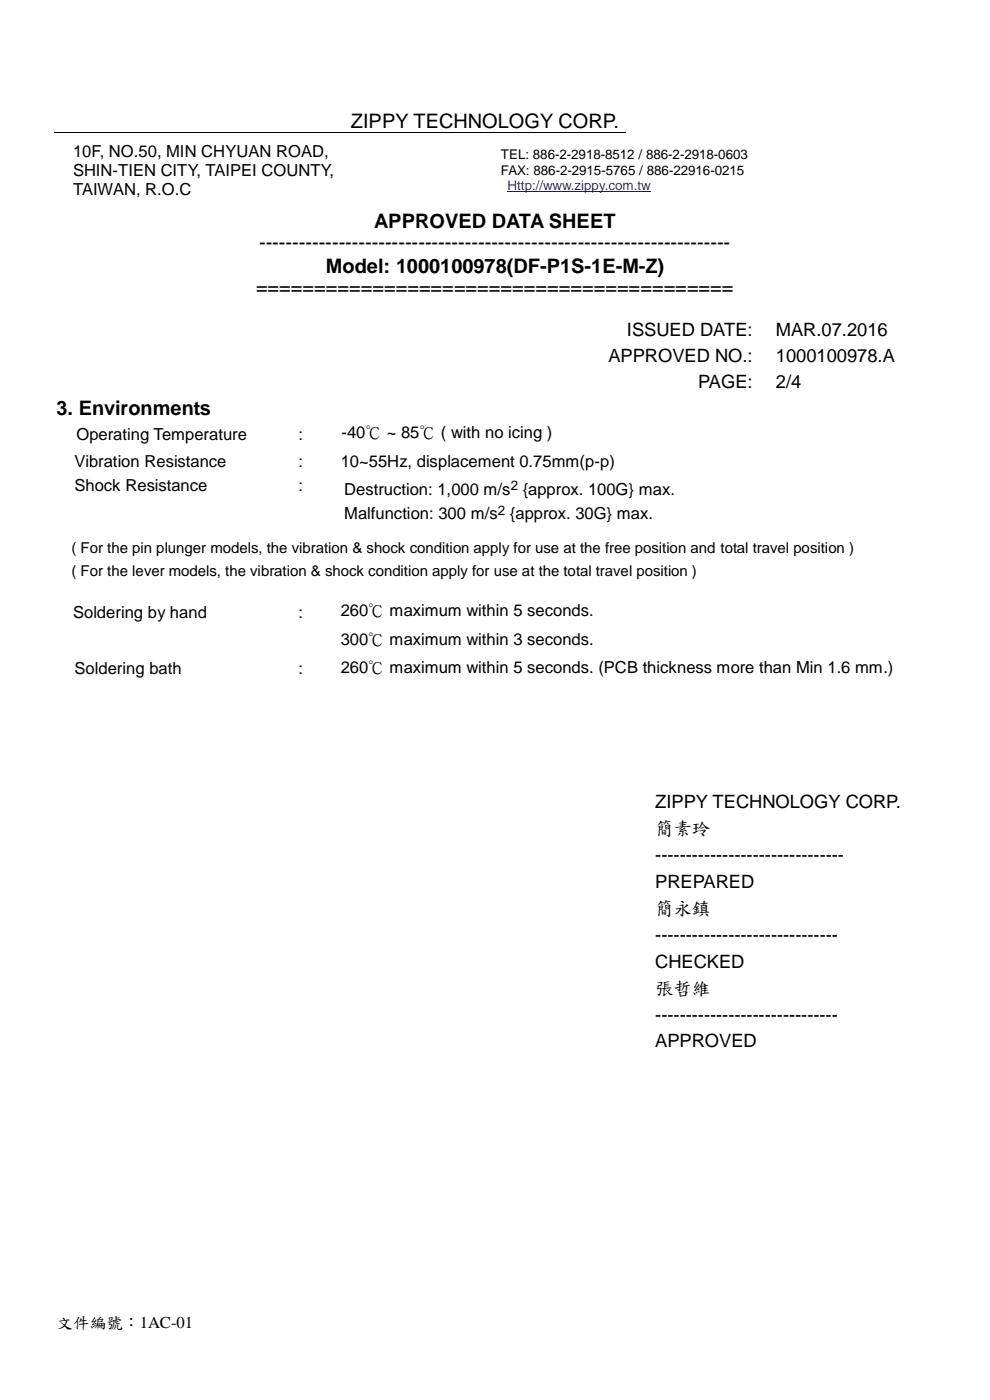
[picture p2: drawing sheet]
<svg xmlns="http://www.w3.org/2000/svg" width="210mm" height="297mm" viewBox="0 0 210 297" stroke-linecap="round" stroke-linejoin="round" font-family="sans-serif">
<defs><g id="words">
<g font-size="4.2">
<text x="74.4" y="27.1">ZIPPY TECHNOLOGY CORP.</text>
<text x="55" y="52.8">-----------------------------------------------------------------------</text>
<text x="79.4" y="48.3">APPROVED DATA SHEET</text>
<text x="69.1" y="57.8">Model: 1000100978(DF-P1S-1E-M-Z)</text>
<text x="54.3" y="62.3">=========================================</text>
<text x="12" y="87.9">3. Environments</text>
</g>
<g font-size="3.9">
<text x="133" y="71.3">ISSUED DATE:</text>
<text x="164.6" y="71.3">MAR.07.2016</text>
<text x="129.1" y="76.8">APPROVED NO.:</text>
<text x="164.6" y="76.8">1000100978.A</text>
<text x="148.1" y="82.3">PAGE:</text>
<text x="164.6" y="82.3">2/4</text>
<text x="139" y="171.4">ZIPPY TECHNOLOGY CORP.</text>
<text x="139" y="177">簡</text>
<text x="142.9" y="177">素玲</text>
<text x="139" y="182.7">-------------------------------</text>
<text x="139" y="188.3">PREPARED</text>
<text x="139" y="194">簡</text>
<text x="142.9" y="194">永鎮</text>
<text x="139" y="199.6">------------------------------</text>
<text x="139" y="205.3">CHECKED</text>
<text x="139" y="210.9">張</text>
<text x="142.9" y="210.9">哲維</text>
<text x="139" y="216.6">------------------------------</text>
<text x="139" y="222.2">APPROVED</text>
</g>
<g font-size="3.5">
<text x="15.5" y="33.3">10F, NO.50, MIN CHYUAN ROAD,</text>
<text x="15.5" y="37.3">SHIN-TIEN CITY, TAIPEI COUNTY,</text>
<text x="15.5" y="41.4">TAIWAN, R.O.C</text>
<text x="16.2" y="93.3">Operating Temperature</text>
<text x="63.3" y="93.3">:</text>
<text x="72.4" y="93">-40℃ ~ 85℃ ( with no icing )</text>
<text x="15.8" y="99.1">Vibration Resistance</text>
<text x="63.3" y="99.1">:</text>
<text x="72.3" y="99.1">10~55Hz, displacement 0.75mm(p-p)</text>
<text x="15.8" y="104.2">Shock Resistance</text>
<text x="63.3" y="104.2">:</text>
<text x="73" y="104.9">Destruction: 1,000 m/s</text>
<text x="110.9" y="104.9">{approx. 100G} max.</text>
<text x="73" y="110.2">Malfunction: 300 m/s</text>
<text x="108.2" y="110.2">{approx. 30G} max.</text>
<text x="15.5" y="131">Soldering by hand</text>
<text x="63.3" y="131">:</text>
<text x="72.3" y="130.7">260℃ maximum within 5 seconds.</text>
<text x="72.3" y="136.8">300℃ maximum within 3 seconds.</text>
<text x="15.8" y="143.1">Soldering bath</text>
<text x="63.3" y="143.1">:</text>
<text x="72.3" y="142.8">260℃ maximum within 5 seconds. (PCB thickness more than Min 1.6 mm.)</text>
<text x="12" y="281.8">文件編號</text>
<text x="26.1" y="281.8">：1AC-01</text>
</g>
<g font-size="3.2">
<text x="15.2" y="117.2">( For the pin plunger models, the vibration &amp; shock condition apply for use at the free position and total travel position )</text>
<text x="15.2" y="122.1">( For the lever models, the vibration &amp; shock condition apply for use at the total travel position )</text>
</g>
<g font-size="2.8">
<text x="106.3" y="33.8">TEL: 886-2-2918-8512 / 886-2-2918-0603</text>
<text x="106.3" y="37.1">FAX: 886-2-2915-5765 / 886-22916-0215</text>
<text x="108.3" y="103.9">2</text>
<text x="105.6" y="109.2">2</text>
</g>
<text font-size="2.8" fill="#00f" x="107.7" y="40.3">Http://www.zippy.com.tw</text>
</g></defs>
<path d="M107.7 40.7h30.4" fill="none" stroke="#00f" stroke-width=".21"/>
<path d="M11.5 28.1h62.4M74.1 28.1h28.8M103.1 28.1h29.6" fill="none" stroke="#000" stroke-width=".21"/>
<g fill="#000">
<path d="M73.9 28h.2v.2h-.2z" fill-rule="evenodd"/>
<path d="M102.9 28h.2v.2h-.2z" fill-rule="evenodd"/>
</g>
<g fill="#fff">
<path d="M72.4 154.7h31.8v.3h-31.8z" fill-rule="evenodd"/>
<path d="M72.4 160.2h25.9v.3h-25.9z" fill-rule="evenodd"/>
</g>
<use href="#words"/>
</svg>
